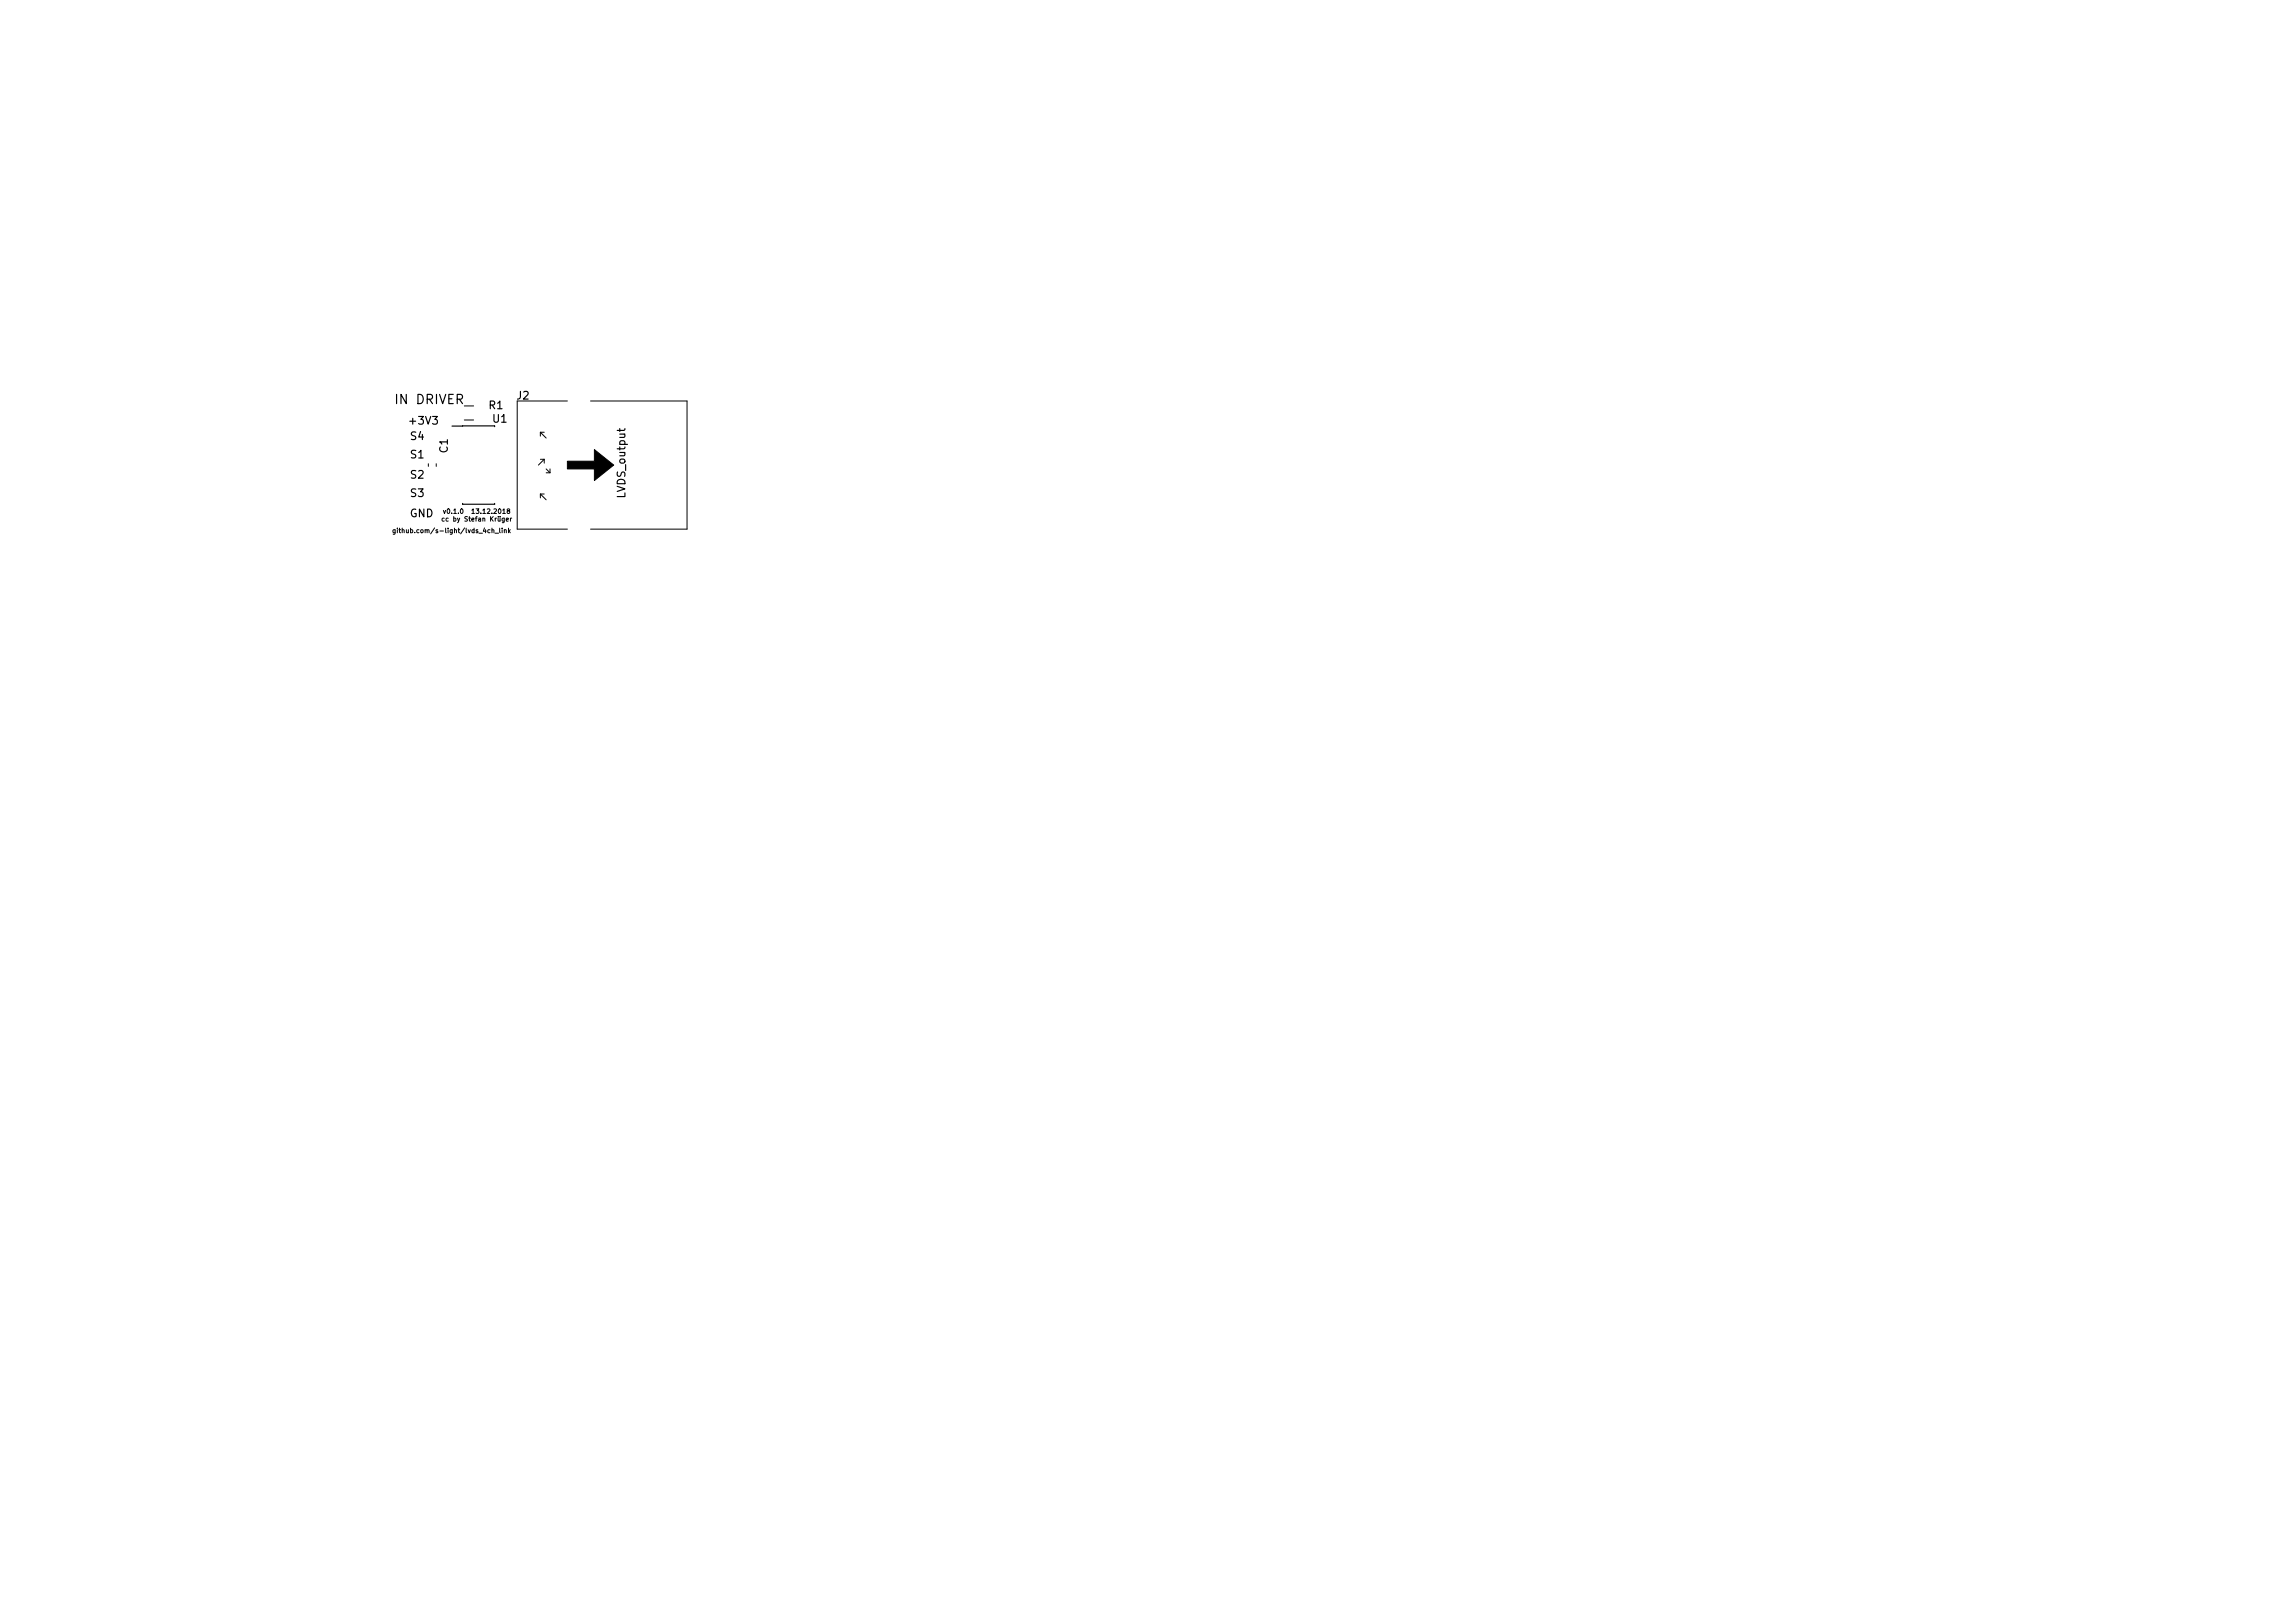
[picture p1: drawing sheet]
<svg xmlns="http://www.w3.org/2000/svg" width="297mm" height="210mm" viewBox="0 0 297 210" stroke-linecap="round" stroke-linejoin="round" font-family="sans-serif">
<defs><g id="words">
<text font-size="1.7" x="51.2" y="52.3">IN DRIVER</text>
<g font-size="1.4">
<text x="63.4" y="53">R1</text>
<text x="67" y="51.7">J2</text>
<text x="52.7" y="55">+3V3</text>
<text x="53" y="59.4">S1</text>
<text x="53" y="57">S4</text>
<text x="58" y="58.6" transform="rotate(-90 58 58.6)">C1</text>
<text x="63.9" y="54.7">U1</text>
<text x="53" y="64.4">S3</text>
<text x="53" y="62">S2</text>
<text x="81" y="64.4" transform="rotate(-90 81 64.4)">LVDS_output</text>
<text x="53" y="67">GND</text>
</g>
<g font-size=".8">
<text x="52" y="69">github.com/s-light/lvds_4ch_link</text>
<text x="57.8" y="67.5">cc by Stefan Krüger</text>
<text x="58.3" y="66.5">v0.1.0 13.12.2018</text>
</g>
</g></defs>
<path d="M56 54h.7l-.4 .3 .3 .1v.5l-.1 .1-.5-.1M58.6 55.2h5.5v.1M59.9 55.2h.1M59.9 65.2v.1h4.2v-.1" fill="none" stroke="#000" stroke-width=".15"/>
<g fill="none" stroke="#000" stroke-width=".13">
<path d="M60.1 54.4h1.3M60.1 52.6h1.3M70 56v.5M70 56h.5M70 56l.7 .7M70 59.5h.5M70.5 59.5v.5M70.5 59.5l-.8 .7M73.5 51.9h-6.5v16.6h6.5M76.5 51.9h12.5v16.6h-12.5M51.2 68.6v.5l-.1 .1h-.2M51.2 68.6h-.2l-.1 .1 .1 .3h.2"/>
<path d="M51.5 68.4v.1M51.5 68.6v.4M51.7 68.6h.2M51.8 68.4v.5l.1 .1M55.5 60.1v.3M56.5 60.1v.3M57.4 66.1l.2 .4 .1-.4M57.6 67.1h-.2l-.1 .1v.3h.3M58 66l.1-.1a.29 .29 0 0 1 .2 .3 .29 .29 0 0 1-.3 .3l-.1-.2zM65.3 68.7l.3-.1v.4M65.3 68.6v.4M65.8 66.2l-.1-.1 .1-.2h.2v.2a.25 .25 0 0 0-.2 .1 .25 .25 0 0 0-.1 .3h.3v-.2l-.1-.1"/>
<path d="M65.9 68.4v.6M65.9 68.8l.2 .2M66.1 68.6l-.2 .2M66.1 67.1v.4M66.3 67.1l-.2 .1M70 64h.5M70 64l.7 .7M70 64v.5M70.7 61.2h.6M70.7 60.7l.6 .5M71.3 60.7v.5"/>
</g>
<path d="M73.5 59.7h3.5v-1.5l2.5 2-2.5 2v-1.5h-3.5z" fill="#000" stroke="#000" stroke-width=".13"/>
<use href="#words"/>
</svg>
